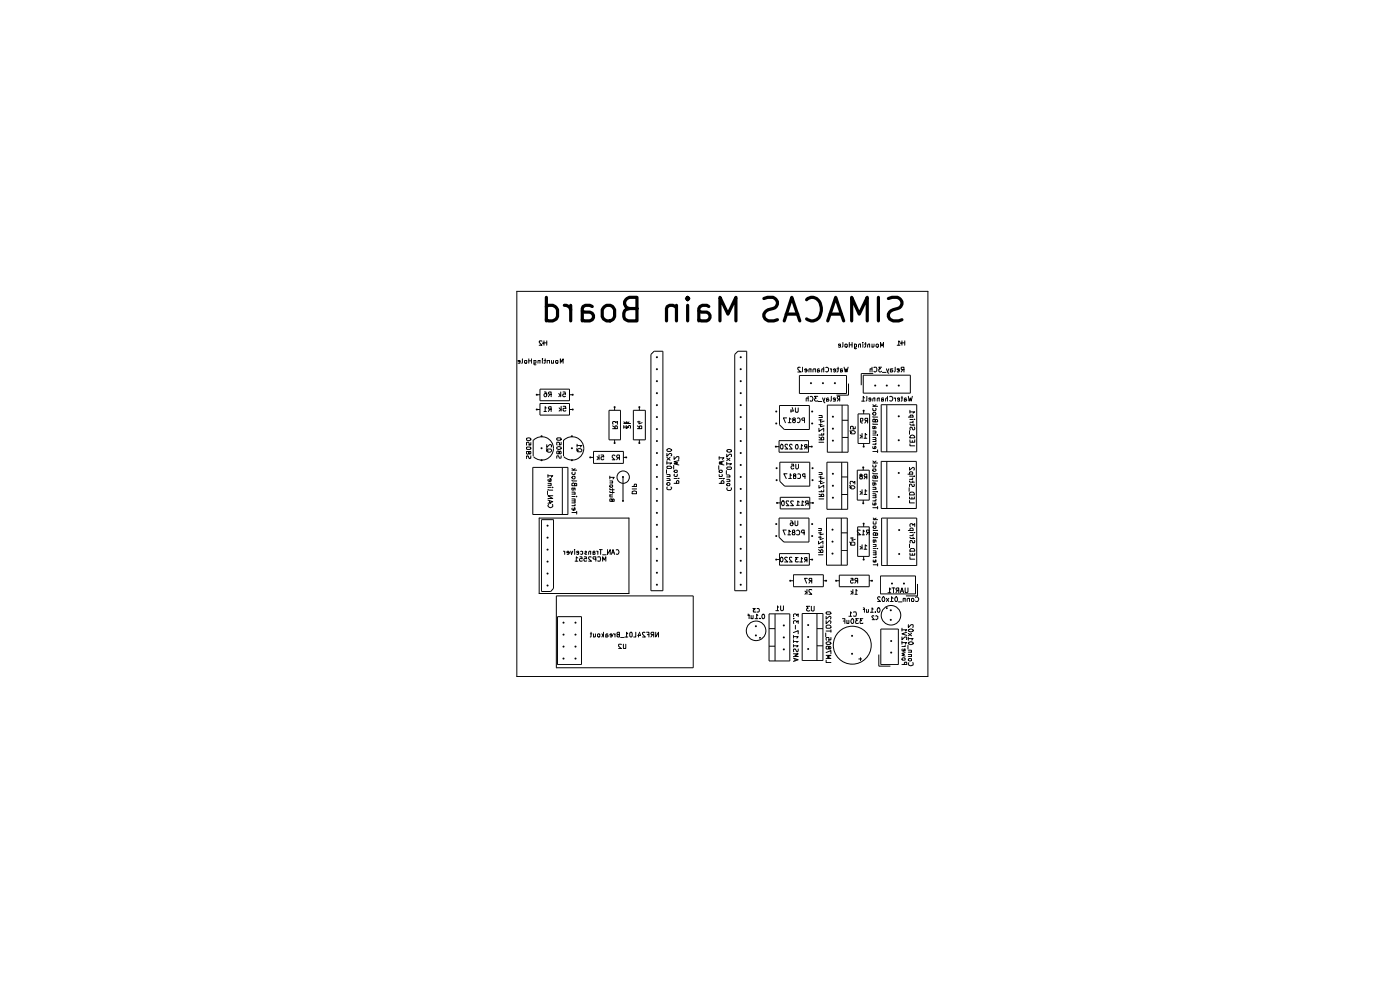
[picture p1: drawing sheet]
<svg xmlns="http://www.w3.org/2000/svg" width="297mm" height="210mm" viewBox="0 0 297 210" stroke-linecap="round" stroke-linejoin="round" font-family="sans-serif">
<g fill="none" stroke="#000" stroke-width=".21">
<path d="M109.6 61.8h87.2v81.7h-87.2zM110.3 76.7l-.4-.1v-.1h.4v.5h-.4M110.8 76.1v.9h-.1M111.3 76.5h.5l-.1 .5h-.4zM112.2 76.5h.6M112.2 76.1v.9M112.8 76.1v.9M113.3 77h.4l-.1-.5h-.3v.8l.4 .1M114.6 76.5h-.5v.5M114.6 76.5v.5M115 72.4l-.5-.1-.1 .2 .6 .7h-.6M115.1 76.1v.1"/>
<path d="M115.1 76.5v.5M115.4 76.5h.4M115.4 72.7h.6M115.4 72.3v.9M115.7 76.1v.9h-.3M116 72.3v.9M116.6 76.5h-.4l-.1 .5M116.6 76.5v.5M117 76.5v.5M117.4 76.5v.5h-.4M117.9 76.5h.5l-.1 .5h-.4zM118.9 77v-.9l.2 .7 .4-.7v.9"/>
<path d="M138.1 75.2l.7-.7h1.8v50.8h-2.5zM155.9 75.2l.6-.7h1.9v50.8h-2.5zM169.6 79.7h10v3.8h-10zM169.8 78h-.6v.3l.6 .6h-.6M170.3 77.9v.8l-.2 .2M171.2 78.6l-.5-.1 .2-.3 .3 .2v.3l-.2 .2-.2-.1M172 78.3h-.4v.6M172 78.2v.7M173 78.3l-.4-.1-.1 .2v.5M173 78.2v.7M173.4 78.5l.5 .2-.2 .2-.3-.1M173.8 78.3l-.2-.1-.2 .2v.5"/>
<path d="M174.7 78.3h-.4v.6M174.7 77.9v1M175.2 78l.2-.1 .4 .2v.6l-.4 .2-.2-.1M176.1 78.2l.3 .2M176.4 78.2v.7M177.3 78.6l-.5-.1 .2-.3 .3 .2v.3l-.2 .2-.2-.1M177.5 78.2h.5M177.8 77.9v.8l-.3 .2M178.3 78.5l.4 .1v.2h-.4M178.3 73.3l-.4-.1 .1-.2 .3 .1v.5h-.4M178.7 78.3h-.4v.6M178.8 72.6v.9l-.2 .2"/>
<path d="M179.1 77.9l.2 1 .2-.7 .2 .7 .2-1M179.2 73.1h.5v.5h-.5zM180.2 73.1h.6M180.2 72.6v1.1M180.8 72.6v1.1M181.3 73v.9h.4M181.3 73.1h.4v.5h-.4M182.5 73.1l-.2-.1-.2 .1v.6M182.5 73v.7M183 72.6v.1M183 73v.7M183.1 79.6h10v3.8h-10z"/>
<path d="M183.4 73h.3M183.6 72.6v.9l-.2 .2M184.5 73.1l-.3-.1-.1 .1v.6M184.5 73v.7M185 78.3l-.4-.1v.7M185 73v.7M185 77.9v1M185.2 79.2h-2.5v2.5M185.4 73v.5l-.2 .2-.2-.1M185.4 78l.4-.1 .2 .2v.6l-.2 .1-.2 .1-.2-.2M185.8 73.1l.2-.1 .3 .1v.5l-.3 .1-.2-.2zM186.8 73.7v-1.1l.3 .8 .3-.8v1.1"/>
<path d="M187 77.9h-.6l.4 .3-.4 .1v.4l.2 .2 .4-.2M187.2 79h.8M188 78.2l.4 .9 .1 .1M188.5 78.2l-.2 .7M188.9 78.4l.5 .2v.2h-.5M189.4 78.2l-.5 .1v.6M189.9 77.9v.8l-.2 .2M190.3 73.2h.6M190.8 78.6l-.5-.2v-.2h.5v.6h-.5M190.9 72.6l-.2-.3v.9M191.3 72.3v.9M191.3 72.7h.6"/>
<path d="M191.5 78.4l-.3 .5M191.8 78.4l-.6-.1v-.3l.6-.1v1M191.9 72.3v.9M111.7 94.9l.7-.1 .2 .1v.3l-.8 .1-.1-.1zM111.8 93a.51 .51 0 0 1 .5-.1 .51 .51 0 0 1 .3 .4 .52 .52 0 0 1-.5 .2 .52 .52 0 0 1-.4-.5zM112.2 95.9l-.1-.1h-.4v.4l.1 .1 .4-.1 .1-.4h.3v.4l-.2 .1-.2-.2M112.6 96.7v.5l-.2 .1-.2-.1-.1-.4h-.4v.5M112.6 93.9v.5h-.4l.1-.3-.2-.3-.4 .1 .1 .5M113 99.1h7.5v10h-7.5zM113.1 93.3v3.5M113.2 93.4a2.48 2.48 0 0 1 3.5 0 2.48 2.48 0 0 1 0 3.5 2.48 2.48 0 0 1-3.5 0M113.9 83.7h.7"/>
<path d="M113.9 86.9h.7M114.6 82.5h6.2v2.5h-6.2zM114.6 85.6h6.2v2.5h-6.2zM115.4 87.3h.5M115.5 83.1h.3l.2 .5-.2 .6-.3-.1-.1-.4 .2-.2h.2l.2 .2M115.9 86.5l-.2-.2v1M115.9 95.2l.3 .5M116 94.3v.6l.6-.6h.3v.5M116.1 95.3l.7-.1 .2 .5a.6 .6 0 0 1-1 0zM116.7 83.6l-.4 .6M116.7 86.8l-.4 .5M116.9 83.6h-.5l-.1-.3 .2-.2h.4v1.1"/>
<path d="M116.9 86.8h-.5l-.1-.4 .2-.1h.4v1M118.1 94.9a.52 .52 0 0 1 .6-.2 .52 .52 0 0 1 .3 .5 .52 .52 0 0 1-.5 .1 .52 .52 0 0 1-.4-.4zM118.1 93l.8-.1 .1 .1v.3l-.7 .1-.2-.1zM118.5 83.5l.5 .4M118.6 95.9l-.2-.2-.3 .1 .1 .5h.3l.4-.6 .1 .1v.4l-.3 .1-.1-.2M118.6 86.5l.4 .4M118.9 83.8l-.4 .4M119 86.9l-.4 .3M119 83.1v1.1M119 96.7v.5h-.3l-.3-.5-.3 .1v.4M119 93.8v.5l-.4 .1v-.6h-.4v.6M119 86.2v1"/>
<path d="M119.3 99.2v9.9M119.5 86.2h.5l.1 .5-.6-.1v.5h.6M119.5 83.1h.4l.1 .5h-.5l-.1 .4 .1 .2 .5-.1M119.5 93.3v3.5M119.6 93.4a2.48 2.48 0 0 1 3.5 0 2.48 2.48 0 0 1 0 3.5 2.48 2.48 0 0 1-3.5 0M120.8 83.7h.7M120.8 86.9h.7M121.3 99.7h1M121.3 99.4l.4 .2M122 99.4l-.3 .3M122.3 95.2l.4 .5M122.4 95.3a.66 .66 0 0 1 1 .1l-.1 .4h-.7l-.2-.1z"/>
<path d="M122.4 94.5h1l-.3 .3M122.4 94.2v.6M125.2 97h.7M125.9 95.8h6.3v2.5h-6.3zM126.7 96.9l.4 .3M127 97.1l-.3 .4M127.1 96.5v1M127.5 96.5h.5l.1 .4h-.6v.5l.2 .1 .4-.1M129.2 87h2.5v6.3h-2.5zM130 90.9h1l-.1-.6-.4 .1v.5M130 90.3l.5 .4M130 90v-.6h.5l.1 .3 .4-.3v.6"/>
<path d="M130.4 86.4v.6M130.4 93.3v.7M130.5 96.7l-.2-.2-.4 .2v.3l.6 .5h-.6M131.1 97.1l-.3 .4M131.4 97.1l-.5-.1-.1-.2 .2-.3h.4v1M132.2 97h.6M132.3 90.6h1l-.3 .2M132.3 89.8h1.5M132.3 90.3v.5M132.3 89.5l.4 .2M132.8 90.3v.6l.7-.6h.3l-.1 .5M132.8 89.5l.4 .2"/>
<path d="M133 89.5l-.4 .3M133.4 89.5l-.3 .3M134.4 87h2.5v6.3h-2.5zM135.2 90.9h.9v-.6h-.4l-.1 .6M135.2 90.3l.4 .4M135.2 89.5h.6M135.5 89.3v.6l.7-.2M135.6 86.4v.6M135.6 93.3v.7M141.4 99.6v.8M141.5 99l.7-.1 .3 .3-.3 .2h-.6l-.1-.1zM141.5 98.2h1l-.3 .3"/>
<path d="M141.5 96.2v.6l.6-.6 .4 .1v.3l-.2 .1M141.5 95.3a.63 .63 0 0 1 1 .2l-.3 .3h-.6zM141.5 97.9v.6M141.5 97l.7 .6M142.2 97l-.7 .6M142.9 98.7v.8M143 99.9l.2-.2h.4l.1 .5h-.4zM143 96.9v.5l.6-.5h.4l-.1 .5M144 97.7l-1 .3 .8 .2-.8 .2 1 .2M152.5 98.8v.8M152.6 99.8l.6-.1v.4l-.5 .1h-.1zM152.6 97.1h1l-.4 .3"/>
<path d="M152.6 96.9v.5M153.6 97.8l-1 .2 .6 .2-.6 .2 1 .2M154.1 99.8v.8M154.2 99.2l.1-.1h.7l.2 .3-.2 .2h-.7zM154.2 98.4h1l-.3 .2M154.2 96.3v.6l.6-.6h.3v.6M154.2 98v.6M154.2 97.2l.7 .5M154.3 95.4a.58 .58 0 0 1 .9 .3 .58 .58 0 0 1-1-.1zM154.9 97.2l-.7 .5M164.6 94.7h.7M165.3 93.5h6.2v2.4h-6.2z"/>
<path d="M165.4 86h6.3v5.1h-5.3l-1-1zM165.4 98h6.4v5.1h-5.3l-1.1-1zM165.7 94.3l.2-.1 .2 .3-.1 .7a.52 .52 0 0 1-.5-.3 .52 .52 0 0 1 .2-.6zM166.9 88.6h-.7l.4 1.1M167 94.4v-.2h-.3l-.2 .5 .6 .5h-.6M167.2 89.7h.6M167.8 88.9l-.3-.3v1.1M167.8 86.9v.6M167.9 98.5h.4l.1 .4-.4-.1-.2 .3 .1 .3 .3 .1 .2-.2M168.1 94.4l-.5-.2-.1 .3 .6 .7h-.6M168.1 86.4l.2 .8h-.6M168.4 89.1l-.3 .1v.3l.3 .2 .3-.2a.58 .58 0 0 0-.6-.6l.5-.3 .1 .2-.1 .3"/>
<path d="M168.7 86.5l.1 1h.4l.1-1M168.8 98.5v.8l.2 .2 .4-.3v-.7M168.8 94.4l.1-.1a.47 .47 0 0 1 .4 .5 .47 .47 0 0 1-.4 .4l-.2-.3zM169.2 88.7a.45 .45 0 0 1 .6 .5 .45 .45 0 0 1-.6 .4M169.7 95.2h.6M170.3 94.6l-.3-.3v.9M170.7 89.2h-.5l-.1-.4 .6-.2v1.1M171 94.8l-.3 .4M171.2 94.8l-.5-.1v-.3l.5-.1v.9M171.4 84.5h-.4v.6M171.4 84.1v1M171.5 94.7h.7"/>
<path d="M171.9 84.2a.52 .52 0 0 1 .6 .3 .52 .52 0 0 1-.2 .6l-.4-.1M173.5 84.1h-.7l.3 .4-.3 .2v.2l.2 .2 .5-.1M173.6 85.2h.7M173.7 93.3h1v-.5l-.3-.1-.2 .2v.4M173.7 90.8v.7l1-.7v.7M173.7 88.1h.6v.5M173.7 93.8h1M173.7 92.7l.5 .3M173.7 90.1h.7M173.7 89.1h.7M173.7 88.6h.7M174.1 89.9v.6l.7-.2"/>
<path d="M174.1 89v.6l.7-.3M174.3 91.9v.4M174.5 84.4l.3 .9 .2 .1M174.7 91.9v.4h-1M175 84.4l-.3 .7M175.4 98h4.4v10h-4.4zM175.5 85.9h4.4v10h-4.4zM175.8 84.5l-.3-.1-.2 .2v.5h.5v-.3l-.5-.1M176.4 84.1v.8l-.2 .2M177.2 84.7h-.4l.1-.3 .3 .1v.6h-.4M178 84.7l-.4 .4M178.1 84.7h-.3l-.2-.2v-.3l.5-.1v1"/>
<path d="M178.6 98v10M178.6 85.9v10M178.6 89.2h1.3M178.6 92.8h1.3M180 81.4v2.4h-2.5M180.3 91.4l.4 .5M180.4 91.5a.66 .66 0 0 1 1 .1l-.1 .4h-.7l-.2-.1zM181.4 90.5v.4l-.5 .1 .1-.5h-.6l.1 .5M181.9 99.7h2.5v6.4h-2.5zM182 87.8h2.5v6.3h-2.5zM182.5 92.3l.4 .3M182.5 89.2l.1 .1h.4v-.5h-.5v.7l.5 .2"/>
<path d="M182.8 92.5l-.3 .5M182.8 85.1h.6M182.9 91.9v1.1M183.1 99.1v.6M183.2 87.1v.7M183.2 94.1v.6M183.3 93h.6M183.4 84.4l-.3-.3v1M183.8 89.2l-.3 .5M183.9 92.2l-.3-.3v1.1M183.9 84.1v.8l-.2 .2M184.1 89.2h-.5l-.1-.1 .1-.4h.5v1"/>
<path d="M184.7 84.7h-.4l.1-.3 .3 .1v.5h-.4M185.2 99.6l.6-.1v.3l-.5 .2-.1-.1zM185.2 98.6v.5h.6v-.5M185.2 94.7v.4l.1 .1h.4l.1-.4-.2-.1-.1 .5M185.2 93.2h.6v.4M185.2 92.8h.6v.2l-.1 .2M185.2 91.4h.6v.5M185.2 89.9l1 .1M185.2 88.4l1 .1M185.2 87.6l.1-.1h.4l.1 .3-.1 .3h-.4zM185.2 86.6v.4l.1 .1h.4l.1-.2v-.3M185.2 98.2h1"/>
<path d="M185.2 97.8l.3 .2M185.2 95.8h1M185.2 94.2h.6M185.2 93.6h.6M185.2 92.3h.6M185.2 91.9h.6M185.2 86.2h1M185.2 85.8l.3 .3M185.6 84.5l-.3-.1-.1 .2v.5M185.6 90.5l-.1 .4h-.3v-.4h.6v.4M185.6 84.4v.7M185.7 89.2l-.2-.3-.3 .1v.5h1l-.1-.5h-.3l-.1 .5"/>
<path d="M185.8 94l-.1 .2M185.8 97.8l-.4 .4M185.8 85.8l-.4 .4M186.1 92.3h.1M186.2 95.4v.6M186.5 84.5l-.2-.1-.2 .2v.5M186.5 84.4v.7M186.9 85.8h7.6v10h-7.6zM186.9 97.9h7.5v10h-7.5zM187 84.7h.4v.4l-.4-.1M187.4 84.5h-.4v.6M188.1 85.9v9.9"/>
<path d="M188.1 97.9v9.9M188.3 84.5l-.3-.1-.1 .2v.5M188.3 84.1v1M188.7 84.2a.47 .47 0 0 1 .7 .4 .47 .47 0 0 1-.7 .4M189.7 84.4l.3 .2M190 84.4v.7M190.8 84.7h-.4l.1-.3 .3 .1v.5h-.4M191.2 84.4h.3M191.3 84.1v.9l-.1 .1M191.9 84.7l.5 .1-.2 .3-.3-.1M192.3 84.5l-.3-.1-.1 .2v.5M192.7 84.1l.2 1 .2-.7 .2 .7 .2-1"/>
<path d="M192.7 88.5h1M193 99.1v.6l.6-.6 .4 .2-.1 .4M193 91.4v.7M193 94.1v.5h1.1M193 93.3v.5h1.1v-.5M193 89.9l.2 .3h.9M193 87.4h1.1l-.4 .2M193 89.6h.7M193 89h.7M193 87v.6M193.1 88.5v-.4h.5v.4M193.2 92.4a.55 .55 0 0 1 .6 0 .55 .55 0 0 1 .3 .5h-1.1z"/>
<path d="M193.5 93.5v.3M193.7 89.3l-.2 .3M193.7 89.9v.4M194 90.6l.1 .4-.2 .2h-.2l-.2-.4-.3-.2-.2 .2 .1 .4M194 89h.1M114.4 109.9h19v16h-19zM114.9 110.2h2.5v14.6l-.6 .7h-1.9zM116.2 104.1v.8M116.2 106.1l1.1 .3-1.1 .4M116.2 103.8l.2 .2h.9M116.2 102.5h.7l-.1 .5M116.2 100.9h1.1l-.3 .4"/>
<path d="M116.2 103.4h.7M116.2 103h.7M116.2 100.7v.6M116.3 101.7l-.1 .2 .2 .2h.4l.1-.4-.1-.1-.2 .5M116.4 107l-.2 .4 .6 .3 .5-.3-.1-.4M116.6 106.2v.5M117.2 103.4h.1M117.3 105.2h-1.1l1.1 .5h-1.1M119.5 116.9l.3 .2M119.8 116.9v.7M120.7 117.3l-.5-.1 .2-.3 .3 .2v.3l-.1 .2-.3-.1M121.1 116.9l.1 .7 .3-.7"/>
<path d="M121.3 106.3h.7l-.1 .4M121.3 105.8h.7l-.1 .5M121.3 104.4h.6v.4M121.3 103.5h.7v.5M121.3 101.9l.1 .1h.9M121.3 106.7h.7M121.3 108.7h1M121.3 107.3h.7M121.3 105.3h.7M121.3 104.8h.7M121.4 107.8l-.1 .2 .2 .2h.4l.1-.4-.2-.1-.1 .5M121.4 103.5v.5h.3l.1-.5"/>
<path d="M121.4 101.1h.6v.3l-.4 .2-.3-.3zM121.4 100.2l-.1 .3 .3 .2 .4-.1v-.4M121.9 102.7l-.2-.3-.4 .2v.4h1v-.5l-.4 .1v.4M121.9 116.6v.1M121.9 116.9v.7M122 107l-.2 .3M122 119h.6M122.3 105.3h.1M122.3 108.5v.5M122.6 118.4l-.3-.3v.9M122.8 117.3l-.5-.1 .1-.3 .4 .1v.5h-.5M123 118.1h.4l.1 .4-.4-.1-.2 .2 .1 .4h.5"/>
<path d="M123.2 117h.4v.5h-.4M123.9 118.1h.5l.1 .4h-.6v.5h.6M124.1 117l.2-.1 .2 .2-.5 .3 .2 .2 .3-.1M125.3 117l-.3-.1-.1 .2v.5M125.3 116.9v.7M125.4 118.2l-.4-.1-.1 .4 .6 .5h-.6M125.8 117.2l.4 .1v.3l-.4-.1M126.2 117h-.4v.6M126.4 118.6l-.6-.1v-.3l.6-.1v.9M126.6 116.9l.2 .2M126.8 118.2l.5-.1 .1 .4-.1 .5h-.5M126.8 116.9v.7"/>
<path d="M127.2 116.6h.6M127.4 116.6v1M127.8 119v-.9l.4 .7 .3-.7v.9M127.8 117.7h.8M128.9 116.6v1l.6-1v1M129.4 104.2l.1 .3h.8M129.4 103.6v.3h.9M129.4 102h.6l-.1 .4M129.4 101.3h.9l-.3 .3M129.4 105h.6M129.4 102.4h.6M129.4 101v.6"/>
<path d="M129.5 105v.4h.5M129.5 102.9h.4l.1 .4h-.6zM129.7 117.6l.3-1 .4 1M129.9 106.1l-.1-.3-.4 .1v.4h.9v-.4h-.4v.4M129.9 117.3h.4M130 103.6v.5M130 104.2v.4M130.7 116.7a.45 .45 0 0 1 .6 .4 .45 .45 0 0 1-.6 .4M132.2 101.2v5.1M134.1 104.3l.4-.2 .5 .1v.5h-.9zM134.1 103.2h.9v-.4l-.4-.1-.1 .5M134.1 103.7h.9"/>
<path d="M141.5 101.5h.5l.2 .2-.1 .2M141.5 100.7h.6v.4M141.5 101.9h.7M141.5 101.1h.7M141.6 103.3l-.1 .4 .2 .2h.5l.3-.4-.2-.2M143 102.5h1v-.5l-.3-.1-.2 .2v.4M143 101.5h.7M143.1 100.6l-.1 .3 .3 .2 .4-.1v-.4M143.9 101.5h.1M152.6 102.5h1l-.1-.5h-.4l-.1 .5M152.6 100.7l.1 .4h.5v-.4M152.6 101.5h.6"/>
<path d="M153.4 101.5h.2M154.2 102.7l.1-.2h.4l.2 .4-.1 .1h-.5zM154.2 101.7h.5l.2 .2-.1 .2M154.2 100.8h.5l.2 .1-.1 .3M154.2 102.1h.7M154.2 101.2h.7M154.3 103.5l-.1 .2 .2 .4h.5l.3-.4-.1-.2M164.7 118.7h.7M164.8 106.7h.7M165.3 109.9h6.3v5.1h-5.3l-1-1zM165.4 117.4h6.3v2.5h-6.3zM165.5 105.5h6.3v2.4h-6.3z"/>
<path d="M165.6 118.3l.2-.1a.54 .54 0 0 1 .3 .5 .54 .54 0 0 1-.3 .5l-.3-.4zM165.9 106.3h.4l.1 .1v.6l-.3 .3-.3-.5zM166.8 112.4h-.7l.4 1.1M167 100.5h-.7l.5 1M167 118.3l-.3-.1-.2 .2 .6 .8h-.6M167.1 113.5h.6M167.3 106.3h-.4l-.1 .4 .6 .6h-.6M167.3 101.5h.6M167.7 112.8l-.3-.4v1.1M167.7 110.5h.3a.7 .7 0 0 1 .1 1h-.3l-.2-.4 .1-.2h.4l.1 .2M167.9 100.8l-.3-.3v1M168 118.3h-.5v.3l.6 .6h-.6"/>
<path d="M168.2 112.9l-.1 .2v.4h.5l.1-.2-.1-.4h-.5v-.2l.1-.3 .4 .1 .1 .2-.2 .2M168.3 106.3h-.5l-.1 .1 .6 .9h-.6M168.5 100.9l-.2 .2v.3l.4 .1 .1-.4-.5-.3v-.2h.5v.2l-.1 .1M168.7 110.5v.8l.1 .2 .4-.2v-.8M169 112.6l.2-.2a.57 .57 0 0 1 .5 .5 .57 .57 0 0 1-.3 .6l-.4-.1M169 107.2h.6M169.2 100.6l.3-.1 .3 .3v.5l-.1 .2-.5-.1M169.3 118.3h-.6l.4 .3-.4 .2 .1 .4 .5-.1M169.6 106.5l-.4-.2v.9M169.7 119.2h.6M169.9 107.2h.6M170.3 118.5l-.3-.2v.9"/>
<path d="M170.5 106.5l-.3-.2v.9M170.6 113l-.5-.1-.1-.2 .2-.3h.4v1.1M170.8 101.1h-.4l-.1-.2v-.3l.5-.1v1M170.9 118.8l-.2 .4M171.2 118.8l-.5-.1v-.3l.5-.1v.9M171.2 106.8l-.3 .4M171.4 106.8l-.5-.2v-.3h.5v.9M171.7 118.7h.6M171.8 106.7h.7M173.6 117.2h1v-.4l-.2-.2-.2 .1-.1 .5M173.6 114.8v.6l1-.6v.6M173.6 112.1h.6v.4"/>
<path d="M173.6 112.5h.6M173.6 117.7h1M173.6 113h.6M173.6 116.6l.5 .3M173.6 114h.6M173.7 105.3h1v-.5l-.5 .1v.4M173.7 103v.5l1-.5v.5M173.7 100.2h.6v.5M173.7 105.8h1M173.7 104.8l.5 .3M173.7 102.1h.7M173.7 101.2h.7"/>
<path d="M173.7 100.7h.7M174 113.8v.7l.7-.3M174 112.9v.6l.7-.2M174.1 101.9v.7l.7-.2M174.1 101v.6l.7-.2M174.2 115.8v.4M174.2 104.1v.2M174.6 115.7v.5h-1M174.7 103.9v.4h-1M175.3 109.9h4.4v10h-4.4zM178.5 109.9v10M178.5 116.8h1.2"/>
<path d="M178.5 113h1.2M178.6 104.9h1.2M178.6 101.2h1.2M180.3 103l.3 .5M180.3 115l.3 .5M180.3 103.3a.6 .6 0 0 1 1.1 0v.2a.6 .6 0 0 1-1.1 0zM180.4 102.7v-.6h.4l.2 .3 .4-.3v.6M180.4 115.1l.4-.1 .5 .1 .1 .5-.9 .1zM180.4 114.1h.6M180.8 114v.6l.6-.2M181.9 111.8h2.5v6.2h-2.5zM182.5 112.5l-.5-.1-.1 .3 .6 .8h-.6"/>
<path d="M182.5 104.2l.4 .4M182.5 115.9l.4 .3M182.5 101l-.1 .3 .1 .3h.4v-.5l-.4-.1-.1-.2 .1-.2 .5 .2-.3 .2M182.8 104.5l-.3 .4M182.8 116.2l-.3 .3M182.9 103.9v1M182.9 115.6v.9M182.9 113.5h.5M183.1 106.1v.7M183.2 111.1v.7M183.2 118v.7M183.3 104.9h.6"/>
<path d="M183.3 116.5h.6M183.4 112.7l-.3-.3v1.1M183.6 101.2l-.3 .4M183.9 104.1l-.3-.2v1M183.9 101.2l-.5-.1-.1-.3 .2-.2h.4v1M183.9 115.8l-.3-.2v.9M184.1 112.9l-.3 .6M184.4 112.9h-.6v-.4l.6-.1v1.1M185.2 106.7v.4h.6v-.3l-.2-.1-.1 .4M185.2 105.2h.5l.1 .1v.3M185.2 104.7h.5l.1 .2-.1 .3M185.2 103.4h.6v.4"/>
<path d="M185.2 101.9v.1h1M185.2 100.3v.2h1M185.2 107.7h1M185.2 106.3h.6M185.2 105.6h.6M185.2 104.3h.6M185.2 103.8h.6M185.2 118.8v.4h.6v-.4h-.1l-.1 .4M185.2 117.3h.6v.4M185.2 116.8h.6v.5M185.2 115.5h.6v.4M185.2 114h1"/>
<path d="M185.2 112.4l1 .1M185.2 111.7l.6-.1v.4h-.6zM185.2 110.7l.1 .5 .5-.1v-.4M185.2 119.8h1M185.2 118.3h.6M185.2 117.7h.6M185.2 116.3h.6M185.2 115.9h.6M185.2 110.2h1M185.2 109.9l.4 .2M185.6 102.4l-.1 .5h-.3v-.5h.5l.1 .2v.3M185.7 101.1l-.1-.2-.4 .1v.4h1v-.3l-.4-.2-.1 .2v.3"/>
<path d="M185.7 114.6l-.1 .4h-.4v-.4h.6v.4M185.8 113.2l-.2-.3-.4 .2v.4h1v-.4h-.4v.4M185.8 105.9l-.2 .4M185.8 118l-.1 .3M185.8 109.9l-.3 .3M186 104.3h.2M186.1 116.3h.1M186.2 107.4v.5M186.2 119.5v.6M187 109.9h7.5v10.1h-7.5zM188.2 110v9.9M192.6 100.6h1"/>
<path d="M192.7 112.5h1M192.9 103.5v.7M193 106.2v.5h1M193 105.4v.4h1v-.4M193 104.6l.2-.2h.5l.3 .6h-1zM193 102l.1 .3h.9M193 100.6v-.4l.1-.1h.4l.1 .1-.1 .4M193 115.4v.8M193 101.7h.6M193 101h.6M193 118.1v.5h1.1M193 117.3v.5h1.1v-.5"/>
<path d="M193 114l.2 .2h.9M193 113.6h.7M193 112.9h.7M193.1 116.5l.2-.2h.5l.3 .6h-1.1zM193.1 112.5l-.1-.3 .2-.2h.3l.2 .2-.1 .3M193.1 111.7l-.1-.5 .2-.1 .4 .1v.2l.5-.3v.6M193.5 105.5v.3M193.5 117.4v.4M193.6 101.3l-.1 .4M193.6 102v.4M193.7 113.3l-.2 .3M193.7 114v.3"/>
<path d="M193.9 102.7v.5h-.4l-.2-.5-.3 .1v.4M193.9 101h.1M194 114.6v.5h-.4l-.1-.5h-.4v.5M194 112.9h.1M118 126.4h29.1v15.2h-29.1zM118.3 130.8h5.1v10.2h-5.1zM125.2 134.4h.4M125.4 134.1v.9l-.2 .1M125.9 134.4v.7M126.3 134.4v.6h-.4M126.7 134.6l.2-.2 .4 .1v.5l-.4 .1-.2-.1zM127.7 134.4l.3 .5"/>
<path d="M127.9 134.7l-.2 .4M128 134.1v1M128.5 134.7h.4l.1 .2-.1 .2-.4-.1M128.9 134.5l-.2-.1-.2 .2v.5M129.9 134.8l-.5-.1 .1-.3 .4 .2v.4l-.2 .1-.2-.1M130.1 134.4l.4 .2M130.5 134.4v.7M131.1 134.6l-.2 .1v.3l.2 .1h.3v-1h-.3l-.2 .2 .2 .3h.3M131.7 135.2h.7M131.8 136.7h-.6v.4l.6 .5h-.6M132.2 136.6l.1 1 .5-.1v-.9M132.6 135.1h.6"/>
<path d="M133.2 134.4l-.3-.3v1M133.6 134.3l.2-.2 .3 .2v.7l-.2 .1-.3-.1zM134.9 134.1v1h-.5M135.5 134.4v.7M135.6 134.1l.3 .7h-.6M136.8 134.2h-.5v.3l.6 .6h-.6M137.2 134.1h.5v1M137.3 134.6h.4M138.4 134.6l-.3 .5M138.7 134.6h-.5l-.1-.3 .2-.2h.4v1M139.1 134.1v1l.6-1v1M158.7 130.3l.2 .1v.8"/>
<path d="M158.7 130.6h.3M159.3 130.6v.6M159.8 130.6v.6l-.5-.1M160.2 131.2h.6M160.3 129.1h-.5l.3 .2-.3 .2 .1 .3 .4-.1M160.6 129.2l.3-.1 .2 .1v.5l-.2 .1-.3-.1M160.8 130.6l-.3-.3v.9M161 135.3h.5M161.2 131.1v.1M161.2 135.1v.4M161.8 130.3a.47 .47 0 0 1 .4 .5 .47 .47 0 0 1-.4 .4l-.2-.3zM163.1 130.2h4.5v10h-4.5z"/>
<path d="M163.1 137.1h1.3M163.1 133.3h1.3M164.4 130.2v10M164.6 129.5h.6M165.2 128.8l-.3-.3v1M165.6 128.5v.9l.2 .1 .4-.1v-.9M167.6 123.2h.7M168.3 139.6l1 .4-1 .3M168.3 138.7h1l-.6 .3 .6 .3h-1M168.3 137h1l-.2 .2M168.3 136.1h1l-.2 .2M168.3 135h1l-.2 .4"/>
<path d="M168.3 134.2l1-.4v.6M168.3 131.2h.1M168.3 121.9h6.4v2.6h-6.4zM168.3 134.8v.6M168.3 135.7v.6M168.3 136.7v.5M168.4 132.2l-.1-.4 .3-.1h.3l.1 .3 .3-.3v.5M168.4 130.8l-.1-.4 .3-.2 .3 .1 .1 .3 .3-.4v.6M168.7 139.8v.4M168.7 132.7v.7M169.3 137.7v.4l-.1 .2-.3-.2-.2-.4h-.3v.6M170.2 130.1h4.4v10h-4.4z"/>
<path d="M170.8 125.4l.4 .3M171.1 125.6l-.3 .5M171.2 125v1.1M171.3 122.7h-.6l.4 1M171.8 128.6h-.7l.3 .4-.3 .2v.3l.3 .1 .4-.1M172 123.2l-.4 .5M172.1 128.6v.9l.3 .1 .3-.1v-.9M172.2 123.2l-.6-.2 .1-.3h.5v1M172.2 125.1h-.6v.4l.6 .6h-.6M173.3 133.3h1.3M173.3 137h1.3M173.3 130.1v10"/>
<path d="M174.7 123.2h.6M175.2 134.3v.7M175.3 139h1l-.8 .4 .8 .3h-1M175.3 138.4l1-.4v.7M175.3 136.3a.63 .63 0 0 1 1 .2 .7 .7 0 0 1-1 .1zM175.3 132.8a.66 .66 0 0 1 1 0l-.2 .5h-.7l-.1-.1zM175.3 131.7v.6l.6-.6 .4 .1-.1 .4M175.3 130.7v.6l.6-.6 .4 .2-.1 .4M175.3 129.9l.7-.1 .3 .3-.3 .2h-.6l-.1-.1zM175.3 133.9h1M175.8 137.3l-.2-.2-.3 .1v.5h.5v-.5h.4v.5h-.3l-.1-.2M176.3 135.2v.5l-.5 .1v-.5l-.5-.1v.6"/>
<path d="M176.3 133.6v.5M177.4 123.2h.7M178.1 122h6.3v2.5h-6.3zM178.7 131.2h.5v1M178.9 131.7h.3M179.7 131.6v.6M180.1 131.6v.6h-.4M180.1 130.7h.6M180.5 122.7h.4l.1 .4h-.5v.5h.5M180.5 125.4l.4 .3M180.7 130l-.3-.2v.9M180.7 131.3l.1-.1 .3 .3v.6l-.2 .1h-.2l-.2-.3z"/>
<path d="M180.8 125.6l-.3 .5M180.9 125v1.1M181.1 129.9l.4-.1 .2 .4-.2 .5-.4-.1M181.4 126.1h.5M181.7 123.2l-.3 .5M181.9 125.3l-.3-.3v1.1M181.9 123.2l-.5-.2v-.3h.5v1M182.1 131.2h-.6l.4 .5h-.4v.5h.6M182.1 139.8h.8M182.5 139.4v.8M183 131.2h-.5l.3 .5h-.3v.5h.5M183.1 128.9l.3 .1v.9"/>
<path d="M183.1 129.3h.4M183.8 129.3v.6M184.2 129.3v.6l-.4-.1M184.4 123.2h.6M184.7 129.9h.5M185.2 129.2l-.2-.3v1M185.5 130.7l-.4-.1-.1 .2 .5 .6h-.5M185.7 129.8v.1M185.7 130.7l.3-.1 .2 .2v.4l-.2 .2h-.3M186.2 129l.1-.1a.47 .47 0 0 1 .4 .5 .47 .47 0 0 1-.4 .5l-.2-.4zM186.4 138.9v2.4h2.5M186.7 126.7l-.1-.1h-.3l-.1 .4 .6 .6h-.6"/>
<path d="M186.8 122.2h7.4v3.8h-7.4zM186.9 133.4h3.7v7.6h-3.7zM187.2 126.7l.2-.1a.53 .53 0 0 1 .3 .5 .53 .53 0 0 1-.4 .5l-.2-.3zM188 129h.3M188 126.9l.5 .7M188.1 128.8v.4M188.4 125.7h.6M188.5 126.9l-.5 .7M188.9 127.6h.6M189 125l-.3-.3v1M189.2 124.7h.6M189.5 126.9l-.4-.3v1"/>
<path d="M189.6 124.7v1M189.9 126.7l.2-.1a.53 .53 0 0 1 .3 .5 .53 .53 0 0 1-.4 .5l-.2-.3zM190.4 125.2l-.3 .5M190.6 127.7h.7M190.7 125.2h-.5l-.1-.3 .6-.2v1M191 125.7l.3-1 .4 1M191.1 125.4h.5M191.3 139.7l.6-.2 .1 .1v.4h-.6zM191.3 136.3h1.1l-.3 .3M191.3 135.1v.6l.6-.6 .5 .1-.1 .4M191.3 133.6h1.1l-.3 .3M191.3 137.2h.7"/>
<path d="M191.3 133.3v.6M191.3 136.1v.5M191.4 137.7v.4h.6v-.4h-.2l-.1 .4M192 124.7v.9l.2 .1 .4-.1v-.9M192 127h-.4v.6M192 138.4l-.7 .2 .6 .3-.6 .1 .7 .2M192 136.9l-.1 .3M192 126.9v.7M192.4 134.1l-1.1 .3 1.1 .4M192.6 136.9v.8M192.7 138.9h.7l-.1 .4M192.7 137.9h.6v.4"/>
<path d="M192.7 135.5h1l-.2 .3M192.7 132.5v.6l.6-.6 .4 .1-.1 .5M192.7 139.3h.7M192.7 138.3h.7M192.7 135.2v.6M192.7 134.4l.7 .5M192.8 139.7h.5l.1 .4h-.6zM192.8 136.2a.55 .55 0 0 1 .6-.1 .55 .55 0 0 1 .3 .5 .63 .63 0 0 1-1-.2zM192.8 133.5a.55 .55 0 0 1 .6-.1 .55 .55 0 0 1 .3 .5 .63 .63 0 0 1-1-.2zM193 127l-.4-.1-.2 .2v.5M193 126.9v.7M193.4 127h.4v.6l-.4-.1z"/>
<path d="M193.4 134.4l-.7 .5M194.2 126.7l.4-.1 .3 .4-.3 .6-.4-.1M194.6 123.9v2.5h-2.4M118 141.6h.1M118.3 141h.1M175.3 140v.5h1M191.3 141h1.1v-.5h-.5v.5M192.8 140.5a.49 .49 0 0 0 .1 .7 .49 .49 0 0 0 .6-.1h.2l-.1-.6"/>
<circle cx="132.2" cy="101.2" r="1.31"/>
<circle cx="141.8" cy="102.7" r=".34"/>
<circle cx="160.4" cy="133.8" r="2.07"/>
<circle cx="180.8" cy="136.9" r="4"/>
<circle cx="189" cy="130.5" r="2.07"/>
</g>
<g fill="none" stroke="#000" stroke-width=".68">
<path d="M115.9 65l.4-.2a1.58 1.58 0 0 1 2 .9v1.4a1.58 1.58 0 0 1-2 1l-.4-.3M115.9 63.1v5M119.7 64.8a1.21 1.21 0 0 1 1.4 .9M121.1 64.8v3.3M123.5 66l.4 .2h1.2l.5 .3 .3 .4v.5l-.3 .4-.5 .3h-1.2l-.4-.3M125.6 65l-.5-.2h-.9l-.5 .2-.2 .4v2.7M128 65.3a1.33 1.33 0 0 1 1.3-.6 1.33 1.33 0 0 1 1.1 1v1.4a1.37 1.37 0 0 1-1.3 1 1.37 1.37 0 0 1-1.3-1v-1.4zM133.5 65.4l-.7 .3a1.38 1.38 0 0 0 .5 2.4h1.8v-5h-1.6a1.2 1.2 0 0 0-1 1.2 1.2 1.2 0 0 0 1 1.1h1.6M143.5 65.3a1.37 1.37 0 0 0-1.9-.3l-.2 .4v2.7M143.5 64.8v3.3M145.9 63.1l.2 .2-.2 .3-.3-.3 .3-.2v.5M145.9 64.8v3.3"/>
<path d="M148.2 66l.6 .2h1.1a.97 .97 0 0 1 .8 .9 .97 .97 0 0 1-.8 1h-1.1l-.6-.3M150.4 65l-.5-.2h-.9l-.5 .2-.3 .4v2.7M152.7 68.1v-5l1.7 3.5 1.7-3.5v5M162 63.3l.8-.2h1.2a1.21 1.21 0 0 1 1 1.2 1.21 1.21 0 0 1-1 1.1 2.05 2.05 0 0 0-2 1.2 1.23 1.23 0 0 0 1 1.5h1.2l.7-.3M166.4 68.1l1.6-5 1.7 5M166.8 66.6h2.4M171.1 63.6a1.73 1.73 0 0 1 2.9 .7 2.64 2.64 0 0 1-1.5 3.8h-.5l-.9-.5M175.6 68.1l1.7-5 1.7 5M176.1 66.6h2.4M180.7 68.1v-5l1.6 3.5 1.7-3.5v5M186.3 63.1v5M188.5 63.3l.7-.2h1.2a1.21 1.21 0 0 1 1 1.2 1.21 1.21 0 0 1-1 1.1 1.75 1.75 0 0 0-1.9 1.7l.2 .5a2.19 2.19 0 0 0 2.6 .2"/>
</g>
<g fill="#000">
<path d="M115.1 72.6l.3 .2-.1 .2-.3-.2zM139.3 75.6l.3 .2-.1 .2-.4-.2zM139.3 78.1l.3 .2-.1 .2-.4-.2zM157 75.6l.4 .2-.2 .2-.3-.2zM157 78.1l.4 .2-.2 .2-.3-.2zM191.1 72.6l.3 .2-.1 .2-.3-.2zM113.8 86.7l.3 .2-.1 .2-.3-.2zM113.8 83.5l.3 .2-.1 .2-.3-.2zM114.8 97.4l.3 .2-.1 .2-.3-.2zM114.8 94.9l.3 .2-.1 .2-.3-.2zM114.8 92.3l.3 .2-.1 .2-.3-.2zM121.2 97.4l.3 .2-.1 .2-.3-.2z"/>
<path d="M121.2 94.9l.3 .2-.1 .2-.3-.2zM121.2 92.3l.3 .2-.1 .2-.3-.2zM121.4 86.7l.3 .2-.1 .2-.3-.2zM121.4 83.5l.3 .2-.1 .2-.3-.2zM125.1 96.8l.3 .2-.1 .2-.3-.2zM130.3 86.2l.3 .2-.1 .1-.3-.1zM130.3 93.8l.3 .2-.1 .2-.3-.2zM132.7 96.8l.4 .2-.2 .2-.3-.2zM135.5 93.8l.3 .2-.1 .2-.3-.2zM135.5 86.2l.3 .2-.1 .1-.3-.1zM139.3 90.8l.3 .2-.1 .2-.4-.2zM139.3 93.4l.3 .2-.1 .1-.4-.1z"/>
<path d="M139.3 95.9l.3 .2-.1 .2-.4-.2zM139.3 80.7l.3 .2-.1 .1-.4-.1zM139.3 83.2l.3 .2-.1 .2-.4-.2zM139.3 85.7l.3 .2-.1 .2-.4-.2zM139.3 88.3l.3 .2-.1 .2-.4-.2zM139.3 98.4l.3 .2-.1 .2-.4-.2zM157 90.8l.4 .2-.2 .2-.3-.2zM157 93.4l.4 .2-.2 .1-.3-.1zM157 95.9l.4 .2-.2 .2-.3-.2zM157 98.4l.4 .2-.2 .2-.3-.2zM157 80.7l.4 .2-.2 .1-.3-.1zM157 83.2l.4 .2-.2 .2-.3-.2z"/>
<path d="M157 85.7l.4 .2-.2 .2-.3-.2zM157 88.3l.4 .2-.2 .2-.3-.2zM164.5 94.6l.3 .1-.1 .2-.3-.2zM164.6 89.6l.3 .2-.1 .2-.3-.2zM164.6 87.1l.3 .2-.1 .2-.3-.2zM164.7 99.1l.3 .2-.1 .2-.4-.2zM171.9 81.1l.4 .2-.2 .2-.3-.2zM172.1 94.6l.3 .1-.1 .2-.3-.2zM172.2 87.1l.3 .2-.1 .2-.3-.2zM172.2 89.6l.3 .2-.1 .2-.3-.2zM172.3 99.1l.3 .2-.1 .2-.3-.2zM174.5 81.1l.3 .2-.1 .2-.3-.2z"/>
<path d="M176.6 93.3l.3 .2-.1 .2-.3-.2zM176.6 90.7l.3 .2-.1 .2-.3-.2zM176.6 88.2l.3 .2-.1 .2-.3-.2zM177 81.1l.3 .2-.1 .2-.3-.2zM183 99l.3 .1-.1 .2-.3-.2zM183.1 94.6l.3 .1-.1 .2-.3-.2zM183.1 86.9l.3 .2-.1 .2-.3-.2zM185.6 81.6l.3 .2-.1 .2-.3-.2zM188 81.6l.3 .2-.1 .2-.3-.2zM190.6 93.2l.3 .2-.1 .2-.3-.2zM190.6 88.1l.3 .2-.1 .2-.3-.2zM190.6 81.6l.3 .2-.1 .2-.3-.2z"/>
<path d="M116.1 118.9l.3 .2-.1 .2-.4-.2zM116.1 116.4l.3 .2-.1 .2-.4-.2zM116.1 113.9l.3 .1-.1 .2-.4-.2zM116.1 111.3l.3 .2-.1 .2-.4-.2zM116.7 101.4l.3 .2-.1 .2-.4-.2zM116.7 106.5l.3 .2-.1 .2-.4-.2zM132.1 101l.3 .2-.1 .2-.3-.2zM132.1 106.1l.3 .2-.1 .1-.3-.1zM139.3 101l.3 .2-.1 .2-.4-.2zM139.3 103.5l.3 .2-.1 .2-.4-.2zM139.3 106.1l.3 .2-.1 .1-.4-.1zM139.3 108.6l.3 .2-.1 .2-.4-.2z"/>
<path d="M139.3 111.1l.3 .2-.1 .2-.4-.2zM139.3 113.7l.3 .2-.1 .2-.4-.2zM139.3 116.2l.3 .2-.1 .2-.4-.2zM139.3 118.8l.3 .2-.1 .1-.4-.1zM157 101l.4 .2-.2 .2-.3-.2zM157 103.5l.4 .2-.2 .2-.3-.2zM157 106.1l.4 .2-.2 .1-.3-.1zM157 108.6l.4 .2-.2 .2-.3-.2zM157 111.1l.4 .2-.2 .2-.3-.2zM157 113.7l.4 .2-.2 .2-.3-.2zM157 116.2l.4 .2-.2 .2-.3-.2zM157 118.8l.4 .2-.2 .1-.3-.1z"/>
<path d="M164.6 113.5l.3 .2-.1 .2-.3-.2zM164.6 111l.3 .2-.1 .2-.3-.2zM164.6 118.5l.3 .2-.1 .2-.3-.2zM164.7 101.7l.3 .2-.1 .1-.4-.1zM164.7 106.5l.4 .2-.2 .2-.3-.2zM172.2 118.5l.3 .2-.1 .2-.3-.2zM172.2 111l.3 .2-.1 .2-.3-.2zM172.2 113.5l.3 .2-.1 .2-.3-.2zM172.3 101.7l.3 .2-.1 .1-.3-.1zM172.4 106.5l.3 .2-.1 .2-.3-.2zM176.5 117.2l.3 .2-.1 .2-.3-.2zM176.5 114.7l.3 .2-.1 .2-.3-.2z"/>
<path d="M176.5 112.2l.3 .1-.1 .2-.3-.2zM176.6 105.4l.3 .2-.1 .2-.3-.2zM176.6 102.8l.3 .2-.1 .2-.3-.2zM176.6 100.3l.3 .2-.1 .2-.3-.2zM183 106.6l.3 .2-.1 .2-.3-.2zM183.1 118.5l.3 .2-.1 .2-.3-.2zM183.1 110.9l.3 .2-.1 .2-.3-.2zM190.6 105.2l.3 .2-.1 .2-.3-.2zM190.6 100.1l.3 .2-.1 .2-.3-.2zM190.6 117.3l.4 .2-.1 .2-.4-.2zM190.6 112.2l.4 .2-.1 .2-.4-.2zM116.1 124l.3 .2-.1 .2-.4-.2z"/>
<path d="M116.1 121.5l.3 .2-.1 .2-.4-.2zM119.4 139.5l.4 .2-.2 .2-.3-.2zM119.4 137l.4 .2-.2 .1-.3-.1zM119.4 134.4l.4 .2-.2 .2-.3-.2zM119.4 131.9l.4 .2-.2 .2-.3-.2zM122 139.5l.3 .2-.1 .2-.3-.2zM122 137l.3 .2-.1 .1-.3-.1zM122 134.4l.3 .2-.1 .2-.3-.2zM122 131.9l.3 .2-.1 .2-.3-.2zM139.3 121.3l.3 .2-.1 .2-.4-.2zM139.3 123.8l.3 .2-.1 .2-.4-.2zM157 123.8l.4 .2-.2 .2-.3-.2z"/>
<path d="M157 121.3l.4 .2-.2 .2-.3-.2zM160.3 134.6l.3 .2-.1 .2-.4-.2zM160.3 132.7l.3 .1-.1 .2-.4-.2zM166.2 137.6l.3 .1-.1 .2-.3-.2zM166.2 132.5l.3 .2-.1 .2-.3-.2zM166.2 135l.3 .2-.1 .2-.3-.2zM167.5 123l.3 .2-.1 .2-.3-.2zM171.3 137.5l.4 .2-.2 .2-.3-.2zM171.3 134.9l.4 .2-.2 .2-.3-.2zM171.3 132.4l.4 .2-.2 .2-.3-.2zM175.2 123l.3 .2-.1 .2-.4-.2zM177.3 123l.3 .2-.1 .2-.3-.2z"/>
<path d="M180.7 138.5l.3 .2-.1 .2-.4-.2zM180.7 134.7l.3 .2-.1 .2-.4-.2zM184.9 123l.3 .2-.1 .2-.3-.2zM188.9 129.3l.3 .2-.1 .1-.3-.1zM188.9 131.3l.3 .2-.1 .2-.3-.2zM189 138.2l.3 .2-.1 .2-.4-.2zM189 135.8l.3 .2-.1 .2-.4-.2zM189.1 123.6l.3 .2-.1 .2-.3-.2zM191.7 123.6l.3 .2-.1 .2-.3-.2z"/>
</g>
</svg>
